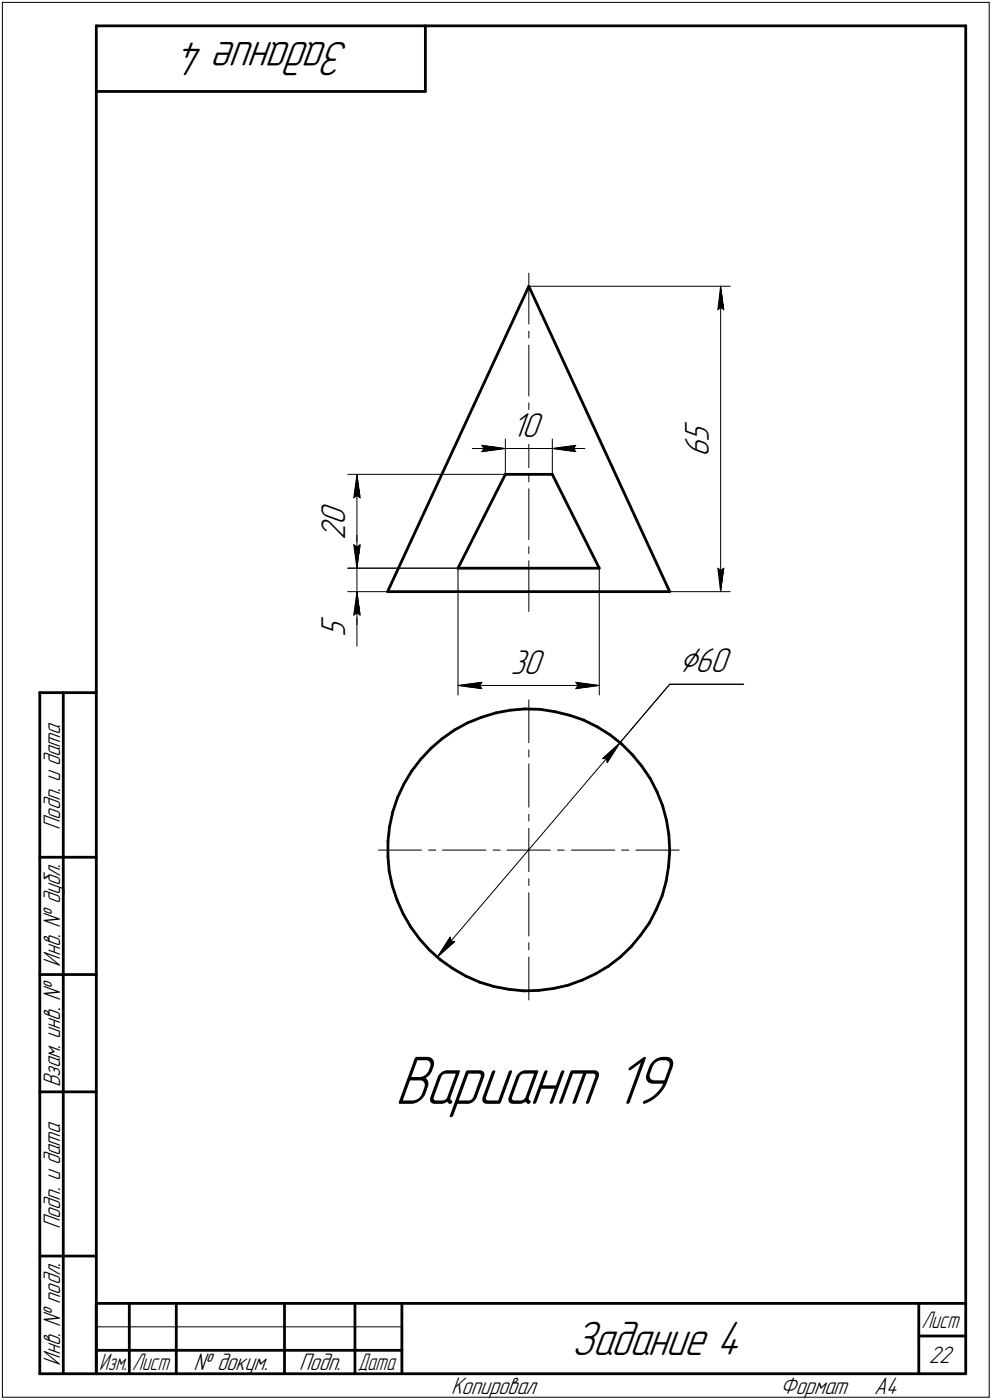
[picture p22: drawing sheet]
<svg xmlns="http://www.w3.org/2000/svg" width="211mm" height="298mm" viewBox="0 0 211 298" stroke-linecap="round" stroke-linejoin="round" font-family="sans-serif">
<defs><g id="words">
<text font-size="15.6" x="84" y="235">Вариант 19</text>
<g font-size="10.9">
<text x="74.4" y="9" transform="rotate(-180 74.4 9)">Задание 4</text>
<text x="121.6" y="288.5">Задание 4</text>
</g>
<text font-size="8.5" x="144.5" y="143.1">Ç60</text>
<g font-size="7.8">
<text x="108.9" y="93">10</text>
<text x="150.8" y="94.2" transform="rotate(-90 150.8 94.2)">5</text>
<text x="150.8" y="97.4" transform="rotate(-90 150.8 97.4)">6</text>
<text x="73.4" y="111.9" transform="rotate(-90 73.4 111.9)">0</text>
<text x="73.4" y="115.1" transform="rotate(-90 73.4 115.1)">2</text>
<text x="73.4" y="135.6" transform="rotate(-90 73.4 135.6)">5</text>
<text x="108.6" y="143.4">30</text>
</g>
<g font-size="5.4">
<text x="12.8" y="176.7" transform="rotate(-90 12.8 176.7)">Подп. и дата</text>
<text x="12.8" y="205.8" transform="rotate(-90 12.8 205.8)">Инв. № дубл.</text>
<text x="12.8" y="231.6" transform="rotate(-90 12.8 231.6)">Взам. инв. №</text>
<text x="12.8" y="261.7" transform="rotate(-90 12.8 261.7)">Подп. и дата</text>
<text x="12.8" y="290.8" transform="rotate(-90 12.8 290.8)">Инв. № подл.</text>
<text x="41.2" y="291.8">№ докум.</text>
<text x="63.6" y="291.8">Подп.</text>
<text x="197.6" y="290.3">22</text>
<text x="96" y="296.8">Копировал</text>
<text x="166" y="296.8">Формат</text>
<text x="186" y="296.8">A4</text>
</g>
<g font-size="5.3">
<text x="196.1" y="282.8">Лист</text>
<text x="21.1" y="291.8">Изм.</text>
<text x="28.1" y="291.8">Лист</text>
<text x="76.1" y="291.8">Дата</text>
</g>
</g></defs>
<g fill="none" stroke="#000" stroke-width=".59">
<path d="M20.5 5.5v287zM20.5 5.5h185zM20.5 19.5h70zM90.5 5.5v14zM205.5 5.5v287zM112.5 61l-30 65zM112.5 61l30 65zM107.5 101l-10 20zM107.5 101h10zM117.5 101l10 20zM82.5 126h60zM97.5 121h30z"/>
<path d="M8.5 147.5v145zM8.5 147.5h12zM13.5 147.5v145zM91.7 159.3l2.4-2zM91.7 159.3l-2.2 2.4zM94.1 157.3l2.6-1.9zM96.7 155.4l2.8-1.5zM99.5 153.9l2.9-1.2zM102.4 152.7l3.1-.9zM105.5 151.8l3.1-.6zM108.6 151.2l3.2-.2zM111.8 151h3.2z"/>
<path d="M115 151l3.1 .6zM118.1 151.6l3.1 .7zM121.2 152.3l3 1zM124.2 153.3l2.9 1.5zM127.1 154.8l2.7 1.7zM129.8 156.5l2.4 1.9zM132.2 158.4l2.3 2.3zM82.5 179.2v3.2zM82.9 176l-.4 3.2zM83.6 172.9l-.7 3.1zM84.6 169.8l-1 3.1zM85.9 167l-1.3 2.8z"/>
<path d="M87.5 164.3l-1.6 2.7zM89.5 161.7l-2 2.6zM134.5 160.7l2.1 2.5zM136.6 163.2l1.7 2.6zM138.3 165.8l1.5 2.8zM139.8 168.6l1.2 2.9zM141 171.5l.8 3.2zM141.8 174.7l.5 3.1zM142.3 177.8l.2 3.2zM8.5 182.5h12zM82.5 182.4l.3 3.1zM82.8 185.5l.7 3.1z"/>
<path d="M83.5 188.6l1 3.1zM84.5 191.7l1.3 2.9zM85.8 194.6l1.6 2.8zM87.4 197.4l1.8 2.5zM89.2 199.9l2.2 2.4zM136.3 199.1l-2 2.5zM138.2 196.5l-1.9 2.6zM139.6 193.7l-1.4 2.8zM140.9 190.8l-1.3 2.9zM141.7 187.7l-.8 3.1zM142.2 184.6l-.5 3.1zM142.5 181.4l-.3 3.2z"/>
<path d="M142.5 181v.4zM8.5 207.5h12zM91.4 202.3l2.3 2.1zM93.7 204.4l2.7 1.8zM96.4 206.2l2.7 1.7zM99.1 207.9l2.9 1.2zM102 209.1l3.1 1zM105.1 210.1l3.1 .6zM108.2 210.7l3.2 .3zM111.4 211l3.2-.1zM114.6 210.9l3.2-.4zM117.8 210.5l3-.7z"/>
<path d="M120.8 209.8l3.1-1.1zM123.9 208.7l2.8-1.4zM126.7 207.3l2.8-1.6zM129.5 205.7l2.5-1.9zM132 203.8l2.3-2.2zM8.5 232.5h12zM8.5 267.5h12zM20.5 277.5h185zM20.5 277.5v15zM27.5 277.5v15zM37.5 277.5v15zM60.5 277.5v15z"/>
<path d="M75.5 277.5v15zM85.5 277.5v15zM195.5 277.5v15zM8.5 292.5h12zM20.5 292.5h185zM20.5 287.5h7zM27.5 287.5h10zM37.5 287.5h23zM60.5 287.5h15zM75.5 287.5h10zM195.5 284.5h10z"/>
</g>
<g fill="none" stroke="#000" stroke-width=".21">
<path d="M.5 .5v297zM.5 .5h210zM210.5 .5v297zM112.5 58.2v10.8zM112.5 73.5v10.8zM112.5 70.5v1.5zM112.5 61h42.9zM152.7 66l.6-.6zM153.3 61l.7 5zM153.3 65.4l.7 .6zM153.3 61l-.6 5zM153.3 61v65z"/>
<path d="M100.5 95.5h7zM102.5 94.8l5 .7zM102.5 94.8l.5 .7zM102.5 96.2l5-.7zM103 95.5l-.5 .7zM107.5 93.5v7.5zM107.5 95.5h10zM112.5 88.8v10.8zM112.5 85.8v1.5zM117.5 93.5v7.5zM117.5 95.5l5 .7zM117.5 95.5l5-.7z"/>
<path d="M117.5 95.5h7zM122 95.5l.5 .7zM122.5 94.8l-.5 .7zM74 101h33.5zM75.3 116l.6 .5zM75.3 116l.6 5zM75.3 106l.6-.5zM75.9 116.5l.7-.5zM75.9 114v7zM75.9 101l.7 5zM75.9 105.5l.7 .5zM75.9 101l-.6 5z"/>
<path d="M75.9 101v20zM76.6 116l-.7 5zM112.5 119.4v10.8zM112.5 116.4v1.5zM112.5 104.1v10.8zM112.5 101.1v1.5zM74 126h8.5zM74 121h23.5zM75.3 131l.6-.5zM75.9 126v11.6zM75.9 126l-.6 5zM75.9 130.5l.7 .5z"/>
<path d="M75.9 126l.7 5zM75.9 126v7zM75.9 121v5zM97.5 121v27zM127.5 121v27zM142.5 126h12.9zM152.7 121l.6 5zM152.7 121l.6 .5zM153.3 121.5l.7-.5zM154 121l-.7 5zM97.5 146l5-.7zM97.5 146l5 .6z"/>
<path d="M97.5 146h30zM102 146l.5 .6zM102.5 145.3l-.5 .7zM112.5 149v9.2zM112.5 159.7v1.5zM122.5 146.6l5-.6zM122.5 145.3l.5 .7zM122.5 145.3l5 .7zM123 146l-.5 .6zM131.9 158.2l-2.7 4.2zM131.9 158.2l-38.9 45.6zM142.5 145.7l-10.6 12.5z"/>
<path d="M142.5 145.7h15.7zM112.5 162.6v9.3zM112.5 173.4v1.4zM112.5 176.4v4.6zM128.2 161.5h.8zM128.2 161.5l3.7-3.3zM129 161.5l.2 .9zM80.5 181h9.2zM91.2 181h1.5zM94.1 181h9.3zM95.8 199.6l-2.8 4.2zM95.8 199.6l.2 .8z"/>
<path d="M104.9 181h1.5zM107.9 181h4.6zM112.5 181h4.6zM112.5 190.1v9.2zM112.5 187.1v1.5zM112.5 181v4.6zM118.6 181h1.5zM121.6 181h9.2zM132.2 181h1.6zM135.3 181h9.2zM93 203.8l3.8-3.3zM96 200.4l.8 .1z"/>
<path d="M112.5 203.8v9.1zM112.5 200.7v1.6zM.5 297.5h210zM20.5 282.5h65z"/>
</g>
<g fill="#fff" stroke="#fff" stroke-width=".21">
<path d="M84 223.9h60.5zM84 223.9h60.5zM84 224h60.5zM84 224.1h60.5zM84 224.2h60.5zM84 224.3h60.5zM84 224.4h60.5zM84 224.5h60.5zM84 224.5h60.5zM84 224.6h60.5zM84 224.7h60.5zM84 224.8h60.5zM84 224.9h60.5zM84 225h60.5zM84 225h60.5zM84 225.1h60.5zM84 225.2h60.5zM84 225.3h60.5zM84 225.4h60.5zM84 225.5h60.5zM84 225.6h60.5zM84 225.6h60.5zM84 225.7h60.5zM84 225.8h60.5zM84 225.9h60.5zM84 226h60.5zM84 226.1h60.5zM84 226.1h60.5zM84 226.2h60.5zM84 226.3h60.5zM84 226.4h60.5zM84 226.5h60.5zM84 226.6h60.5zM84 226.7h60.5zM84 226.7h60.5zM84 226.8h60.5zM84 226.9h60.5zM84 227h60.5zM84 227.1h60.5zM84 227.2h60.5zM84 227.2h60.5zM84 227.3h60.5zM84 227.4h60.5zM84 227.5h60.5zM84 227.6h60.5zM84 227.7h60.5zM84 227.8h60.5zM84 227.8h60.5zM84 227.9h60.5zM84 228h60.5zM84 228.1h60.5zM84 228.2h60.5zM84 228.3h60.5zM84 228.3h60.5zM84 228.4h60.5zM84 228.5h60.5zM84 228.6h60.5zM84 228.7h60.5zM84 228.8h60.5zM84 228.9h60.5zM84 228.9h60.5zM84 229h60.5zM84 229.1h60.5zM84 229.2h60.5zM84 229.3h60.5zM84 229.4h60.5zM84 229.4h60.5zM84 229.5h60.5zM84 229.6h60.5zM84 229.7h60.5zM84 229.8h60.5zM84 229.9h60.5zM84 230h60.5zM84 230h60.5zM84 230.1h60.5zM84 230.2h60.5zM84 230.3h60.5zM84 230.4h60.5zM84 230.5h60.5zM84 230.5h60.5zM84 230.6h60.5zM84 230.7h60.5zM84 230.8h60.5zM84 230.9h60.5zM84 231h60.5zM84 231.1h60.5zM84 231.1h60.5zM84 231.2h60.5zM84 231.3h60.5zM84 231.4h60.5zM84 231.5h60.5zM84 231.6h60.5zM84 231.6h60.5zM84 231.7h60.5zM84 231.8h60.5zM84 231.9h60.5zM84 232h60.5zM84 232.1h60.5zM84 232.2h60.5zM84 232.2h60.5zM84 232.3h60.5zM84 232.4h60.5zM84 232.5h60.5zM84 232.6h60.5zM84 232.7h60.5zM84 232.7h60.5zM84 232.8h60.5zM84 232.9h60.5zM84 233h60.5zM84 233.1h60.5zM84 233.2h60.5zM84 233.3h60.5zM84 233.3h60.5zM84 233.4h60.5zM84 233.5h60.5zM84 233.6h60.5zM84 233.7h60.5zM84 233.8h60.5zM84 233.8h60.5zM84 233.9h60.5zM84 234h60.5zM84 234.1h60.5zM84 234.2h60.5zM84 234.3h60.5zM84 234.4h60.5zM84 234.4h60.5zM84 234.5h60.5zM84 234.6h60.5zM84 234.7h60.5zM84 234.8h60.5zM84 234.9h60.5zM84 234.9h60.5zM84 235h60.5zM84 235.1h60.5zM84 235.2h60.5zM84 235.3h60.5zM84 235.4h60.5zM84 235.5h60.5zM84 235.5h60.5zM84 235.6h60.5zM84 235.7h60.5zM84 235.8h60.5zM84 235.9h60.5zM84 236h60.5zM84 236.1h60.5zM84 236.1h60.5zM84 236.2h60.5zM84 236.3h60.5zM84 236.4h60.5zM84 236.5h60.5zM84 236.6h60.5zM84 236.6h60.5zM84 236.7h60.5zM84 236.8h60.5zM84 236.9h60.5zM84 237h60.5zM84 237.1h60.5zM84 237.2h60.5zM84 237.2h60.5zM84 237.3h60.5zM84 237.4h60.5zM84 237.5h60.5zM84 237.6h60.5zM84 237.7h60.5zM84 237.7h60.5zM84 237.8h60.5zM84 237.9h60.5zM84 238h60.5z"/>
<path d="M95.7 199h.1zM95.6 199.1h.3zM95.6 199.1h.4zM95.5 199.2h.6zM95.4 199.3h.9zM95.4 199.4h1zM95.3 199.5h1.1zM95.2 199.6h1.3zM95.2 199.6h1.4zM95.2 199.7h1.6zM95.1 199.8h1.8zM95.1 199.9h1.8zM95 200h2zM94.9 200.1h2.3zM94.9 200.2h2.4zM94.8 200.2h2.6zM94.7 200.3h2.8zM94.7 200.4h2.8zM94.7 200.5h2.8zM94.7 200.6h2.7zM94.6 200.7h2.7zM94.5 200.7h2.7zM94.5 200.8h2.6zM94.4 200.9h2.6zM94.3 201h2.6zM94.3 201.1h2.6zM94.2 201.2h2.6zM94.1 201.3h2.5zM94.1 201.3h2.4zM94.1 201.4h2.3zM94 201.5h2.4zM94 201.6h2.3zM93.9 201.7h2.3zM93.8 201.8h2.3zM93.8 201.8h2.2zM93.7 201.9h2.2zM93.6 202h2.2zM93.6 202.1h2.1zM93.6 202.2h2zM93.6 202.3h1.9zM93.6 202.4h1.8zM93.6 202.4h1.7zM93.5 202.5h1.7zM93.5 202.6h1.7zM93.5 202.7h1.6zM93.4 202.8h1.6zM93.4 202.9h1.5zM93.4 202.9h1.3zM93.3 203h1.3zM93.3 203.1h1.1zM93.3 203.2h.9zM93.2 203.3h.9zM93.2 203.4h.7zM93.2 203.5h.5zM93.1 203.5h.5zM93.1 203.6h.3z"/>
<path d="M131.7 158.2h.2zM131.6 158.3h.3zM131.4 158.4h.4zM131.2 158.5h.6zM131.1 158.6h.7zM130.9 158.7h.8zM130.7 158.7h1zM130.6 158.8h1.1zM130.4 158.9h1.3zM130.2 159h1.5zM130.1 159.1h1.6zM130 159.2h1.6zM130 159.3h1.6zM129.9 159.3h1.7zM129.8 159.4h1.7zM129.7 159.5h1.8zM129.6 159.6h1.9zM129.5 159.7h1.9zM129.5 159.8h1.9zM129.3 159.9h2.1zM129.2 159.9h2.1zM129.1 160h2.2zM129 160.1h2.2zM128.9 160.2h2.3zM128.9 160.3h2.2zM128.8 160.4h2.3zM128.7 160.4h2.4zM128.6 160.5h2.4zM128.5 160.6h2.4zM128.4 160.7h2.5zM128.3 160.8h2.5zM128.2 160.9h2.5zM128.1 161h2.6zM128 161h2.6zM127.9 161.1h2.7zM127.8 161.2h2.8zM127.8 161.3h2.7zM127.7 161.4h2.7zM127.6 161.5h2.8zM127.4 161.5h2.9zM127.6 161.6h2.7zM127.7 161.7h2.5zM127.8 161.8h2.3zM127.8 161.9h2.3zM128 162h2zM128.1 162.1h1.9zM128.2 162.1h1.8zM128.3 162.2h1.6zM128.4 162.3h1.4zM128.5 162.4h1.3zM128.6 162.5h1.1zM128.7 162.6h.9zM128.8 162.6h.8zM128.9 162.7h.6zM129 162.8h.5zM129.1 162.9h.4zM129.2 163h.2z"/>
<path d="M144.5 137.3h11.7zM144.5 137.4h11.7zM144.5 137.5h11.7zM144.5 137.6h11.7zM144.5 137.7h11.7zM144.5 137.8h11.7zM144.5 137.8h11.7zM144.5 137.9h11.7zM144.5 138h11.7zM144.5 138.1h11.7zM144.5 138.2h11.7zM144.5 138.3h11.7zM144.5 138.3h11.7zM144.5 138.4h11.7zM144.5 138.5h11.7zM144.5 138.6h11.7zM144.5 138.7h11.7zM144.5 138.8h11.7zM144.5 138.9h11.7zM144.5 138.9h11.7zM144.5 139h11.7zM144.5 139.1h11.7zM144.5 139.2h11.7zM144.5 139.3h11.7zM144.5 139.4h11.7zM144.5 139.4h11.7zM144.5 139.5h11.7zM144.5 139.6h11.7zM144.5 139.7h11.7zM144.5 139.8h11.7zM144.5 139.9h11.7zM144.5 140h11.7zM144.5 140h11.7zM144.5 140.1h11.7zM144.5 140.2h11.7zM144.5 140.3h11.7zM144.5 140.4h11.7zM144.5 140.5h11.7zM144.5 140.5h11.7zM144.5 140.6h11.7zM144.5 140.7h11.7zM144.5 140.8h11.7zM144.5 140.9h11.7zM144.5 141h11.7zM144.5 141.1h11.7zM144.5 141.1h11.7zM144.5 141.2h11.7zM144.5 141.3h11.7zM144.5 141.4h11.7zM144.5 141.5h11.7zM144.5 141.6h11.7zM144.5 141.6h11.7zM144.5 141.7h11.7zM144.5 141.8h11.7zM144.5 141.9h11.7zM144.5 142h11.7zM144.5 142.1h11.7zM144.5 142.2h11.7zM144.5 142.2h11.7zM144.5 142.3h11.7zM144.5 142.4h11.7zM144.5 142.5h11.7zM144.5 142.6h11.7zM144.5 142.7h11.7zM144.5 142.7h11.7zM144.5 142.8h11.7zM144.5 142.9h11.7zM144.5 143h11.7zM144.5 143.1h11.7zM144.5 143.2h11.7zM144.5 143.3h11.7zM144.5 143.3h11.7zM144.5 143.4h11.7zM144.5 143.5h11.7zM144.5 143.6h11.7zM144.5 143.7h11.7zM144.5 143.8h11.7zM144.5 143.8h11.7zM144.5 143.9h11.7zM144.5 144h11.7zM144.5 144.1h11.7zM144.5 144.2h11.7zM144.5 144.3h11.7zM144.5 144.4h11.7zM144.5 144.4h11.7zM144.5 144.5h11.7zM144.5 144.6h11.7z"/>
<path d="M145.2 89.6h7.1zM145.2 89.7h7.1zM145.2 89.7h7.1zM145.2 89.8h7.1zM145.2 89.9h7.1zM145.2 90h7.1zM145.2 90.1h7.1zM145.2 90.2h7.1zM145.2 90.3h7.1zM145.2 90.3h7.1zM145.2 90.4h7.1zM145.2 90.5h7.1zM145.2 90.6h7.1zM145.2 90.7h7.1zM145.2 90.8h7.1zM145.2 90.8h7.1zM145.2 90.9h7.1zM145.2 91h7.1zM145.2 91.1h7.1zM145.2 91.2h7.1zM145.2 91.3h7.1zM145.2 91.4h7.1zM145.2 91.4h7.1zM145.2 91.5h7.1zM145.2 91.6h7.1zM145.2 91.7h7.1zM145.2 91.8h7.1zM145.2 91.9h7.1zM145.2 91.9h7.1zM145.2 92h7.1zM145.2 92.1h7.1zM145.2 92.2h7.1zM145.2 92.3h7.1zM145.2 92.4h7.1zM145.2 92.5h7.1zM145.2 92.5h7.1zM145.2 92.6h7.1zM145.2 92.7h7.1zM145.2 92.8h7.1zM145.2 92.9h7.1zM145.2 93h7.1zM145.2 93h7.1zM145.2 93.1h7.1zM145.2 93.2h7.1zM145.2 93.3h7.1zM145.2 93.4h7.1zM145.2 93.5h7.1zM145.2 93.6h7.1zM145.2 93.6h7.1zM145.2 93.7h7.1zM145.2 93.8h7.1zM145.2 93.9h7.1zM145.2 94h7.1zM145.2 94.1h7.1zM145.2 94.1h7.1zM145.2 94.2h7.1zM145.2 94.3h7.1zM145.2 94.4h7.1zM145.2 94.5h7.1zM145.2 94.6h7.1zM145.2 94.7h7.1zM145.2 94.7h7.1zM145.2 94.8h7.1zM145.2 94.9h7.1zM145.2 95h7.1zM145.2 95.1h7.1zM145.2 95.2h7.1zM145.2 95.2h7.1zM145.2 95.3h7.1zM145.2 95.4h7.1zM145.2 95.5h7.1zM145.2 95.6h7.1zM145.2 95.7h7.1zM145.2 95.8h7.1zM145.2 95.8h7.1zM145.2 95.9h7.1zM145.2 96h7.1zM145.2 96.1h7.1zM145.2 96.2h7.1zM145.2 96.3h7.1zM145.2 96.4h7.1zM145.2 96.4h7.1zM145.2 96.5h7.1zM145.2 96.6h7.1zM145.2 96.7h7.1zM145.2 96.8h7.1zM145.2 96.9h7.1zM145.2 96.9h7.1zM145.2 97h7.1zM145.2 97.1h7.1zM145.2 97.2h7.1zM145.2 97.3h7.1z"/>
<path d="M152.1 120.5h2.5zM152.2 120.6h2.4zM152.2 120.6h2.4zM152.2 120.7h2.4zM152.2 120.8h2.4zM152.2 120.9h2.4zM152.2 121h2.4zM152.2 121.1h2.4zM152.3 121.2h2.2zM152.3 121.2h2.2zM152.3 121.3h2.2zM152.3 121.4h2.2zM152.3 121.5h2.2zM152.3 121.6h2.2zM152.3 121.7h2.2zM152.4 121.8h2zM152.4 121.8h2zM152.4 121.9h2zM152.4 122h2zM152.4 122.1h2zM152.4 122.2h2zM152.4 122.3h2zM152.4 122.3h1.9zM152.5 122.4h1.8zM152.5 122.5h1.8zM152.5 122.6h1.8zM152.5 122.7h1.8zM152.5 122.8h1.8zM152.5 122.9h1.8zM152.5 122.9h1.8zM152.6 123h1.7zM152.6 123.1h1.7zM152.6 123.2h1.7zM152.6 123.3h1.7zM152.6 123.4h1.7zM152.6 123.4h1.7zM152.6 123.5h1.7zM152.7 123.6h1.5zM152.7 123.7h1.5zM152.7 123.8h1.5zM152.7 123.9h1.5zM152.7 124h1.5zM152.7 124h1.5zM152.7 124.1h1.5zM152.7 124.2h1.4zM152.7 124.3h1.4zM152.7 124.4h1.4zM152.8 124.5h1.2zM152.8 124.5h1.2zM152.8 124.6h1.1zM152.9 124.7h1zM152.9 124.8h.9zM153 124.9h.8zM153 125h.8zM153 125.1h.8zM153.1 125.1h.7zM153.1 125.2h.6zM153.1 125.3h.6zM153.2 125.4h.4zM153.2 125.5h.4zM153.2 125.6h.4zM153.2 125.6h.3zM153.2 125.7h.3z"/>
<path d="M153.2 61.2h.3zM153.2 61.3h.3zM153.2 61.4h.4zM153.2 61.5h.4zM153.2 61.6h.4zM153.1 61.6h.6zM153.1 61.7h.6zM153.1 61.8h.7zM153 61.9h.8zM153 62h.8zM153 62.1h.8zM152.9 62.1h.9zM152.9 62.2h1zM152.8 62.3h1.1zM152.8 62.4h1.2zM152.8 62.5h1.2zM152.7 62.6h1.4zM152.7 62.7h1.4zM152.7 62.7h1.4zM152.7 62.8h1.5zM152.7 62.9h1.5zM152.7 63h1.5zM152.7 63.1h1.5zM152.7 63.2h1.5zM152.7 63.2h1.5zM152.7 63.3h1.5zM152.6 63.4h1.7zM152.6 63.5h1.7zM152.6 63.6h1.7zM152.6 63.7h1.7zM152.6 63.8h1.7zM152.6 63.8h1.7zM152.6 63.9h1.7zM152.5 64h1.8zM152.5 64.1h1.8zM152.5 64.2h1.8zM152.5 64.3h1.8zM152.5 64.3h1.8zM152.5 64.4h1.8zM152.5 64.5h1.8zM152.4 64.6h1.9zM152.4 64.7h2zM152.4 64.8h2zM152.4 64.9h2zM152.4 64.9h2zM152.4 65h2zM152.4 65.1h2zM152.4 65.2h2zM152.3 65.3h2.2zM152.3 65.4h2.2zM152.3 65.4h2.2zM152.3 65.5h2.2zM152.3 65.6h2.2zM152.3 65.7h2.2zM152.3 65.8h2.2zM152.2 65.9h2.4zM152.2 66h2.4zM152.2 66h2.4zM152.2 66.1h2.4zM152.2 66.2h2.4zM152.2 66.3h2.4zM152.2 66.4h2.4z"/>
<path d="M67.8 131h7.1zM67.8 131.1h7.1zM67.8 131.1h7.1zM67.8 131.2h7.1zM67.8 131.3h7.1zM67.8 131.4h7.1zM67.8 131.5h7.1zM67.8 131.6h7.1zM67.8 131.7h7.1zM67.8 131.7h7.1zM67.8 131.8h7.1zM67.8 131.9h7.1zM67.8 132h7.1zM67.8 132.1h7.1zM67.8 132.2h7.1zM67.8 132.2h7.1zM67.8 132.3h7.1zM67.8 132.4h7.1zM67.8 132.5h7.1zM67.8 132.6h7.1zM67.8 132.7h7.1zM67.8 132.8h7.1zM67.8 132.8h7.1zM67.8 132.9h7.1zM67.8 133h7.1zM67.8 133.1h7.1zM67.8 133.2h7.1zM67.8 133.3h7.1zM67.8 133.3h7.1zM67.8 133.4h7.1zM67.8 133.5h7.1zM67.8 133.6h7.1zM67.8 133.7h7.1zM67.8 133.8h7.1zM67.8 133.9h7.1zM67.8 133.9h7.1zM67.8 134h7.1zM67.8 134.1h7.1zM67.8 134.2h7.1zM67.8 134.3h7.1zM67.8 134.4h7.1zM67.8 134.5h7.1zM67.8 134.5h7.1zM67.8 134.6h7.1zM67.8 134.7h7.1zM67.8 134.8h7.1zM67.8 134.9h7.1zM67.8 135h7.1zM67.8 135h7.1zM67.8 135.1h7.1zM67.8 135.2h7.1zM67.8 135.3h7.1zM67.8 135.4h7.1zM67.8 135.5h7.1z"/>
<path d="M75.9 126.2h.2zM75.9 126.3h.2zM75.8 126.4h.4zM75.8 126.5h.4zM75.7 126.6h.5zM75.7 126.7h.6zM75.7 126.7h.6zM75.6 126.8h.8zM75.6 126.9h.8zM75.5 127h1zM75.5 127.1h1zM75.4 127.2h1.1zM75.4 127.3h1.1zM75.4 127.3h1.1zM75.4 127.4h1.2zM75.4 127.5h1.2zM75.3 127.6h1.4zM75.3 127.7h1.4zM75.2 127.8h1.5zM75.2 127.8h1.6zM75.2 127.9h1.6zM75.2 128h1.6zM75.2 128.1h1.6zM75.2 128.2h1.6zM75.2 128.3h1.6zM75.2 128.4h1.6zM75.2 128.4h1.7zM75.1 128.5h1.8zM75.1 128.6h1.8zM75.1 128.7h1.8zM75.1 128.8h1.8zM75.1 128.9h1.8zM75.1 128.9h1.8zM75.1 129h1.9zM75.1 129.1h1.9zM75.1 129.2h1.9zM75 129.3h2zM75 129.4h2zM75 129.5h2zM75 129.5h2zM75 129.6h2zM75 129.7h2zM75 129.8h2zM75 129.9h2zM75 130h2zM74.9 130h2.1zM74.9 130.1h2.1zM74.9 130.2h2.1zM74.9 130.3h2.2zM74.9 130.4h2.2zM74.9 130.5h2.2zM74.9 130.6h2.2zM74.9 130.6h2.2zM74.9 130.7h2.2zM74.8 130.8h2.3zM74.8 130.9h2.4zM74.8 131h2.4zM74.8 131.1h2.4zM74.8 131.1h2.4zM74.8 131.2h2.4zM74.8 131.3h2.4zM74.8 131.4h2.4z"/>
<path d="M74.8 115.5h2.4zM74.8 115.6h2.4zM74.8 115.7h2.4zM74.8 115.7h2.4zM74.8 115.8h2.4zM74.8 115.9h2.4zM74.8 116h2.4zM74.8 116.1h2.4zM74.8 116.2h2.3zM74.9 116.2h2.2zM74.9 116.3h2.2zM74.9 116.4h2.2zM74.9 116.5h2.2zM74.9 116.6h2.2zM74.9 116.7h2.2zM74.9 116.8h2.1zM74.9 116.8h2.1zM74.9 116.9h2.1zM75 117h2zM75 117.1h2zM75 117.2h2zM75 117.3h2zM75 117.3h2zM75 117.4h2zM75 117.5h2zM75 117.6h2zM75 117.7h2zM75.1 117.8h1.9zM75.1 117.9h1.9zM75.1 117.9h1.9zM75.1 118h1.8zM75.1 118.1h1.8zM75.1 118.2h1.8zM75.1 118.3h1.8zM75.1 118.4h1.8zM75.1 118.4h1.8zM75.2 118.5h1.7zM75.2 118.6h1.6zM75.2 118.7h1.6zM75.2 118.8h1.6zM75.2 118.9h1.6zM75.2 119h1.6zM75.2 119h1.6zM75.2 119.1h1.6zM75.2 119.2h1.5zM75.3 119.3h1.4zM75.3 119.4h1.4zM75.4 119.5h1.2zM75.4 119.5h1.2zM75.4 119.6h1.1zM75.4 119.7h1.1zM75.4 119.8h1.1zM75.5 119.9h1zM75.5 120h1zM75.6 120.1h.8zM75.6 120.1h.8zM75.7 120.2h.6zM75.7 120.3h.6zM75.7 120.4h.5zM75.8 120.5h.4zM75.8 120.6h.4zM75.9 120.6h.2zM75.9 120.7h.2z"/>
<path d="M67.8 106.9h7.1zM67.8 107h7.1zM67.8 107.1h7.1zM67.8 107.2h7.1zM67.8 107.3h7.1zM67.8 107.4h7.1zM67.8 107.4h7.1zM67.8 107.5h7.1zM67.8 107.6h7.1zM67.8 107.7h7.1zM67.8 107.8h7.1zM67.8 107.9h7.1zM67.8 107.9h7.1zM67.8 108h7.1zM67.8 108.1h7.1zM67.8 108.2h7.1zM67.8 108.3h7.1zM67.8 108.4h7.1zM67.8 108.5h7.1zM67.8 108.5h7.1zM67.8 108.6h7.1zM67.8 108.7h7.1zM67.8 108.8h7.1zM67.8 108.9h7.1zM67.8 109h7.1zM67.8 109.1h7.1zM67.8 109.1h7.1zM67.8 109.2h7.1zM67.8 109.3h7.1zM67.8 109.4h7.1zM67.8 109.5h7.1zM67.8 109.6h7.1zM67.8 109.6h7.1zM67.8 109.7h7.1zM67.8 109.8h7.1zM67.8 109.9h7.1zM67.8 110h7.1zM67.8 110.1h7.1zM67.8 110.2h7.1zM67.8 110.2h7.1zM67.8 110.3h7.1zM67.8 110.4h7.1zM67.8 110.5h7.1zM67.8 110.6h7.1zM67.8 110.7h7.1zM67.8 110.7h7.1zM67.8 110.8h7.1zM67.8 110.9h7.1zM67.8 111h7.1zM67.8 111.1h7.1zM67.8 111.2h7.1zM67.8 111.3h7.1zM67.8 111.3h7.1zM67.8 111.4h7.1zM67.8 111.5h7.1zM67.8 111.6h7.1zM67.8 111.7h7.1zM67.8 111.8h7.1zM67.8 111.8h7.1zM67.8 111.9h7.1zM67.8 112h7.1zM67.8 112.1h7.1zM67.8 112.2h7.1zM67.8 112.3h7.1zM67.8 112.4h7.1zM67.8 112.4h7.1zM67.8 112.5h7.1zM67.8 112.6h7.1zM67.8 112.7h7.1zM67.8 112.8h7.1zM67.8 112.9h7.1zM67.8 112.9h7.1zM67.8 113h7.1zM67.8 113.1h7.1zM67.8 113.2h7.1zM67.8 113.3h7.1zM67.8 113.4h7.1zM67.8 113.5h7.1zM67.8 113.5h7.1zM67.8 113.6h7.1zM67.8 113.7h7.1zM67.8 113.8h7.1zM67.8 113.9h7.1zM67.8 114h7.1zM67.8 114h7.1zM67.8 114.1h7.1zM67.8 114.2h7.1zM67.8 114.3h7.1zM67.8 114.4h7.1zM67.8 114.5h7.1zM67.8 114.6h7.1zM67.8 114.6h7.1zM67.8 114.7h7.1zM67.8 114.8h7.1zM67.8 114.9h7.1zM67.8 115h7.1z"/>
<path d="M74.8 115.5h2.4zM74.8 115.6h2.4zM74.8 115.7h2.4zM74.8 115.7h2.4zM74.8 115.8h2.4zM74.8 115.9h2.4zM74.8 116h2.4zM74.8 116.1h2.4zM74.8 116.2h2.3zM74.9 116.2h2.2zM74.9 116.3h2.2zM74.9 116.4h2.2zM74.9 116.5h2.2zM74.9 116.6h2.2zM74.9 116.7h2.2zM74.9 116.8h2.1zM74.9 116.8h2.1zM74.9 116.9h2.1zM75 117h2zM75 117.1h2zM75 117.2h2zM75 117.3h2zM75 117.3h2zM75 117.4h2zM75 117.5h2zM75 117.6h2zM75 117.7h2zM75.1 117.8h1.9zM75.1 117.9h1.9zM75.1 117.9h1.9zM75.1 118h1.8zM75.1 118.1h1.8zM75.1 118.2h1.8zM75.1 118.3h1.8zM75.1 118.4h1.8zM75.1 118.4h1.8zM75.2 118.5h1.7zM75.2 118.6h1.6zM75.2 118.7h1.6zM75.2 118.8h1.6zM75.2 118.9h1.6zM75.2 119h1.6zM75.2 119h1.6zM75.2 119.1h1.6zM75.2 119.2h1.5zM75.3 119.3h1.4zM75.3 119.4h1.4zM75.4 119.5h1.2zM75.4 119.5h1.2zM75.4 119.6h1.1zM75.4 119.7h1.1zM75.4 119.8h1.1zM75.5 119.9h1zM75.5 120h1zM75.6 120.1h.8zM75.6 120.1h.8zM75.7 120.2h.6zM75.7 120.3h.6zM75.7 120.4h.5zM75.8 120.5h.4zM75.8 120.6h.4zM75.9 120.6h.2zM75.9 120.7h.2z"/>
<path d="M75.9 101.3h.2zM75.9 101.3h.2zM75.8 101.4h.4zM75.8 101.5h.4zM75.7 101.6h.5zM75.7 101.7h.6zM75.7 101.8h.6zM75.6 101.9h.8zM75.6 101.9h.8zM75.5 102h1zM75.5 102.1h1zM75.4 102.2h1.1zM75.4 102.3h1.1zM75.4 102.4h1.1zM75.4 102.4h1.2zM75.4 102.5h1.2zM75.3 102.6h1.4zM75.3 102.7h1.4zM75.2 102.8h1.5zM75.2 102.9h1.6zM75.2 103h1.6zM75.2 103h1.6zM75.2 103.1h1.6zM75.2 103.2h1.6zM75.2 103.3h1.6zM75.2 103.4h1.6zM75.2 103.5h1.7zM75.1 103.5h1.8zM75.1 103.6h1.8zM75.1 103.7h1.8zM75.1 103.8h1.8zM75.1 103.9h1.8zM75.1 104h1.8zM75.1 104.1h1.9zM75.1 104.1h1.9zM75.1 104.2h1.9zM75 104.3h2zM75 104.4h2zM75 104.5h2zM75 104.6h2zM75 104.6h2zM75 104.7h2zM75 104.8h2zM75 104.9h2zM75 105h2zM74.9 105.1h2.1zM74.9 105.2h2.1zM74.9 105.2h2.1zM74.9 105.3h2.2zM74.9 105.4h2.2zM74.9 105.5h2.2zM74.9 105.6h2.2zM74.9 105.7h2.2zM74.9 105.7h2.2zM74.8 105.8h2.3zM74.8 105.9h2.4zM74.8 106h2.4zM74.8 106.1h2.4zM74.8 106.2h2.4zM74.8 106.3h2.4zM74.8 106.3h2.4zM74.8 106.4h2.4z"/>
<path d="M109 87.4h7.1zM109 87.5h7.1zM109 87.5h7.1zM109 87.6h7.1zM109 87.7h7.1zM109 87.8h7.1zM109 87.9h7.1zM109 88h7.1zM109 88.1h7.1zM109 88.1h7.1zM109 88.2h7.1zM109 88.3h7.1zM109 88.4h7.1zM109 88.5h7.1zM109 88.6h7.1zM109 88.6h7.1zM109 88.7h7.1zM109 88.8h7.1zM109 88.9h7.1zM109 89h7.1zM109 89.1h7.1zM109 89.2h7.1zM109 89.2h7.1zM109 89.3h7.1zM109 89.4h7.1zM109 89.5h7.1zM109 89.6h7.1zM109 89.7h7.1zM109 89.7h7.1zM109 89.8h7.1zM109 89.9h7.1zM109 90h7.1zM109 90.1h7.1zM109 90.2h7.1zM109 90.3h7.1zM109 90.3h7.1zM109 90.4h7.1zM109 90.5h7.1zM109 90.6h7.1zM109 90.7h7.1zM109 90.8h7.1zM109 90.8h7.1zM109 90.9h7.1zM109 91h7.1zM109 91.1h7.1zM109 91.2h7.1zM109 91.3h7.1zM109 91.4h7.1zM109 91.4h7.1zM109 91.5h7.1zM109 91.6h7.1zM109 91.7h7.1zM109 91.8h7.1zM109 91.9h7.1zM109 91.9h7.1zM109 92h7.1zM109 92.1h7.1zM109 92.2h7.1zM109 92.3h7.1zM109 92.4h7.1zM109 92.5h7.1zM109 92.5h7.1zM109 92.6h7.1zM109 92.7h7.1zM109 92.8h7.1zM109 92.9h7.1zM109 93h7.1zM109 93h7.1zM109 93.1h7.1zM109 93.2h7.1zM109 93.3h7.1zM109 93.4h7.1zM109 93.5h7.1zM109 93.6h7.1zM109 93.6h7.1zM109 93.7h7.1zM109 93.8h7.1zM109 93.9h7.1zM109 94h7.1zM109 94.1h7.1zM109 94.1h7.1zM109 94.2h7.1zM109 94.3h7.1zM109 94.4h7.1z"/>
<path d="M102 94.3h.7zM102 94.4h1.3zM102 94.5h1.9zM102 94.6h2.5zM102 94.7h3.1zM102 94.7h3.7zM102 94.8h3.9zM102 94.9h4.1zM102 95h4.3zM102 95.1h4.5zM102 95.2h4.8zM102 95.2h4.9zM102 95.3h5.2zM102 95.4h5.4zM102 95.5h5.5zM102 95.6h5.4zM102 95.7h5.2zM102 95.8h4.9zM102 95.8h4.8zM102 95.9h4.5zM102 96h4.3zM102 96.1h4.1zM102 96.2h3.9zM102 96.3h3.7zM102 96.4h3zM102 96.4h2.2zM102 96.5h1.5zM102 96.6h.8z"/>
<path d="M122.4 94.3h.6zM121.8 94.4h1.2zM121.2 94.5h1.8zM120.6 94.6h2.4zM120 94.7h3zM119.3 94.7h3.7zM119.1 94.8h3.9zM119 94.9h4zM118.7 95h4.3zM118.5 95.1h4.5zM118.4 95.2h4.6zM118.1 95.2h4.9zM117.9 95.3h5.1zM117.8 95.4h5.2zM117.5 95.5h5.5zM117.8 95.6h5.2zM117.9 95.7h5.1zM118.1 95.8h4.9zM118.4 95.8h4.6zM118.5 95.9h4.5zM118.7 96h4.3zM119 96.1h4zM119.1 96.2h3.9zM119.3 96.3h3.7zM120.1 96.4h2.9zM120.8 96.4h2.2zM121.6 96.5h1.4zM122.3 96.6h.7z"/>
<path d="M108.6 137.8h7.8zM108.6 137.9h7.8zM108.6 138h7.8zM108.6 138.1h7.8zM108.6 138.2h7.8zM108.6 138.3h7.8zM108.6 138.3h7.8zM108.6 138.4h7.8zM108.6 138.5h7.8zM108.6 138.6h7.8zM108.6 138.7h7.8zM108.6 138.8h7.8zM108.6 138.9h7.8zM108.6 138.9h7.8zM108.6 139h7.8zM108.6 139.1h7.8zM108.6 139.2h7.8zM108.6 139.3h7.8zM108.6 139.4h7.8zM108.6 139.4h7.8zM108.6 139.5h7.8zM108.6 139.6h7.8zM108.6 139.7h7.8zM108.6 139.8h7.8zM108.6 139.9h7.8zM108.6 140h7.8zM108.6 140h7.8zM108.6 140.1h7.8zM108.6 140.2h7.8zM108.6 140.3h7.8zM108.6 140.4h7.8zM108.6 140.5h7.8zM108.6 140.5h7.8zM108.6 140.6h7.8zM108.6 140.7h7.8zM108.6 140.8h7.8zM108.6 140.9h7.8zM108.6 141h7.8zM108.6 141.1h7.8zM108.6 141.1h7.8zM108.6 141.2h7.8zM108.6 141.3h7.8zM108.6 141.4h7.8zM108.6 141.5h7.8zM108.6 141.6h7.8zM108.6 141.6h7.8zM108.6 141.7h7.8zM108.6 141.8h7.8zM108.6 141.9h7.8zM108.6 142h7.8zM108.6 142.1h7.8zM108.6 142.2h7.8zM108.6 142.2h7.8zM108.6 142.3h7.8zM108.6 142.4h7.8zM108.6 142.5h7.8zM108.6 142.6h7.8zM108.6 142.7h7.8zM108.6 142.7h7.8zM108.6 142.8h7.8zM108.6 142.9h7.8zM108.6 143h7.8zM108.6 143.1h7.8zM108.6 143.2h7.8zM108.6 143.3h7.8zM108.6 143.3h7.8zM108.6 143.4h7.8zM108.6 143.5h7.8zM108.6 143.6h7.8zM108.6 143.7h7.8zM108.6 143.8h7.8zM108.6 143.8h7.8zM108.6 143.9h7.8zM108.6 144h7.8zM108.6 144.1h7.8zM108.6 144.2h7.8zM108.6 144.3h7.8zM108.6 144.4h7.8zM108.6 144.4h7.8zM108.6 144.5h7.8zM108.6 144.6h7.8zM108.6 144.7h7.8zM108.6 144.8h7.8zM108.6 144.9h7.8z"/>
<path d="M102.3 144.9h.7zM101.5 144.9h1.5zM100.8 145h2.2zM100.1 145.1h2.9zM99.3 145.2h3.7zM99.1 145.3h3.9zM99 145.4h4zM98.7 145.5h4.3zM98.6 145.5h4.4zM98.3 145.6h4.7zM98.1 145.7h4.9zM97.9 145.8h5.1zM97.7 145.9h5.3zM97.5 146h5.5zM97.7 146h5.3zM97.9 146.1h5.1zM98.1 146.2h4.9zM98.3 146.3h4.7zM98.6 146.4h4.4zM98.7 146.5h4.3zM99 146.6h4zM99.1 146.6h3.9zM99.3 146.7h3.7zM100 146.8h3zM100.6 146.9h2.4zM101.2 147h1.8zM101.8 147.1h1.2zM102.4 147.2h.6z"/>
<path d="M122 144.9h.8zM122 144.9h1.5zM122 145h2.3zM122 145.1h3.1zM122 145.2h3.7zM122 145.3h4zM122 145.4h4.2zM122 145.5h4.3zM122 145.5h4.6zM122 145.6h4.7zM122 145.7h4.9zM122 145.8h5.2zM122 145.9h5.3zM122 146h5.5zM122 146h5.3zM122 146.1h5.2zM122 146.2h4.9zM122 146.3h4.7zM122 146.4h4.6zM122 146.5h4.3zM122 146.6h4.2zM122 146.6h4zM122 146.7h3.7zM122 146.8h3.1zM122 146.9h2.5zM122 147h1.9zM122 147.1h1.3zM122 147.2h.7z"/>
</g>
<g fill="#000" stroke="#000" stroke-width=".21">
<path d="M153.2 62.4h.1zM153.2 62.5h.1zM153.2 62.6h.1zM153.2 62.7h.1zM153.2 62.7h.1zM153.2 62.8h.1zM153.2 62.9h.1zM153.2 63h.1zM153.2 63.1h.1zM153.1 63.2h.2zM153.1 63.2h.2zM153.1 63.3h.2zM153.1 63.4h.2zM153.1 63.5h.2zM153.1 63.6h.2zM153.1 63.7h.2zM153.1 63.8h.2zM153 63.8h.3zM153 63.9h.3zM153 64h.3zM153 64.1h.3zM153 64.2h.3zM153 64.3h.3zM153 64.3h.3zM153 64.4h.3zM153 64.5h.3zM152.9 64.6h.4zM152.9 64.7h.4zM152.9 64.8h.4zM152.9 64.9h.4zM152.9 64.9h.4zM152.9 65h.4zM152.9 65.1h.4zM152.9 65.2h.4zM152.8 65.3h.5zM152.8 65.4h.5zM152.8 65.4h.5zM152.8 65.5h.4zM152.8 65.6h.4zM152.8 65.7h.3zM152.8 65.8h.2z"/>
<path d="M153.3 61.6h.2zM153.3 61.7h.2zM153.3 61.8h.2zM153.3 61.9h.2zM153.3 62h.2zM153.3 62.1h.2zM153.3 62.1h.2zM153.3 62.2h.3zM153.3 62.3h.3zM153.3 62.4h.3zM153.3 62.5h.3zM153.3 62.6h.3zM153.3 62.7h.3zM153.3 62.7h.3zM153.3 62.8h.3zM153.3 62.9h.4zM153.3 63h.4zM153.3 63.1h.4zM153.3 63.2h.4zM153.3 63.2h.4zM153.3 63.3h.4zM153.3 63.4h.4zM153.3 63.5h.5zM153.3 63.6h.5zM153.3 63.7h.5zM153.3 63.8h.5zM153.3 63.8h.5zM153.3 63.9h.5zM153.3 64h.5zM153.3 64.1h.5zM153.3 64.2h.5zM153.3 64.3h.5zM153.3 64.3h.5zM153.3 64.4h.5zM153.3 64.5h.5zM153.3 64.6h.5zM153.3 64.7h.5zM153.3 64.8h.6zM153.3 64.9h.6zM153.3 64.9h.6zM153.3 65h.6zM153.3 65.1h.6zM153.3 65.2h.6zM153.3 65.3h.6zM153.3 65.4h.7zM153.3 65.4h.7zM153.5 65.5h.5zM153.6 65.6h.4zM153.7 65.7h.3zM153.8 65.8h.2z"/>
<path d="M102.6 94.9h.6zM102.7 95h1.1zM102.7 95.1h1.8zM102.8 95.2h2.3zM102.9 95.2h2.8zM102.9 95.3h3.4zM103 95.4h3.9z"/>
<path d="M103 95.5h4.5zM103 95.6h3.9zM102.9 95.7h3.4zM102.9 95.8h2.8zM102.8 95.8h2.3zM102.7 95.9h1.8zM102.7 96h1.1zM102.6 96.1h.6z"/>
<path d="M117.5 95.5h4.5zM118.2 95.6h3.9zM118.8 95.7h3.4zM119.5 95.8h2.8zM120.1 95.8h2.2zM120.6 95.9h1.7zM121.3 96h1.1zM121.9 96.1h.6z"/>
<path d="M121.9 94.9h.6zM121.3 95h1.1zM120.6 95.1h1.7zM120.1 95.2h2.2zM119.5 95.2h2.8zM118.8 95.3h3.4zM118.2 95.4h3.9z"/>
<path d="M75.4 116.2h.1zM75.4 116.2h.2zM75.4 116.3h.4zM75.4 116.4h.5zM75.4 116.5h.5zM75.4 116.6h.5zM75.4 116.7h.5zM75.4 116.8h.5zM75.4 116.8h.5zM75.4 116.9h.5zM75.4 117h.5zM75.4 117.1h.5zM75.4 117.2h.5zM75.5 117.3h.4zM75.5 117.3h.4zM75.5 117.4h.4zM75.5 117.5h.4zM75.5 117.6h.4zM75.5 117.7h.4zM75.5 117.8h.4zM75.5 117.9h.4zM75.6 117.9h.3zM75.6 118h.3zM75.6 118.1h.3zM75.6 118.2h.3zM75.6 118.3h.3zM75.6 118.4h.3zM75.6 118.4h.3zM75.7 118.5h.2zM75.7 118.6h.2zM75.7 118.7h.2zM75.7 118.8h.2zM75.7 118.9h.2zM75.7 119h.2zM75.7 119h.2zM75.8 119.1h.1zM75.8 119.2h.1zM75.8 119.3h.1zM75.8 119.4h.1zM75.8 119.5h.1zM75.8 119.5h.1zM75.8 119.6h.1zM75.8 119.7h.1z"/>
<path d="M75.4 116.2h.1zM75.4 116.2h.2zM75.4 116.3h.4zM75.4 116.4h.5zM75.4 116.5h.5zM75.4 116.6h.5zM75.4 116.7h.5zM75.4 116.8h.5zM75.4 116.8h.5zM75.4 116.9h.5zM75.4 117h.5zM75.4 117.1h.5zM75.4 117.2h.5zM75.5 117.3h.4zM75.5 117.3h.4zM75.5 117.4h.4zM75.5 117.5h.4zM75.5 117.6h.4zM75.5 117.7h.4zM75.5 117.8h.4zM75.5 117.9h.4zM75.6 117.9h.3zM75.6 118h.3zM75.6 118.1h.3zM75.6 118.2h.3zM75.6 118.3h.3zM75.6 118.4h.3zM75.6 118.4h.3zM75.7 118.5h.2zM75.7 118.6h.2zM75.7 118.7h.2zM75.7 118.8h.2zM75.7 118.9h.2zM75.7 119h.2zM75.7 119h.2zM75.8 119.1h.1zM75.8 119.2h.1zM75.8 119.3h.1zM75.8 119.4h.1zM75.8 119.5h.1zM75.8 119.5h.1zM75.8 119.6h.1zM75.8 119.7h.1z"/>
<path d="M75.8 102.3h.1zM75.8 102.4h.1zM75.8 102.4h.1zM75.8 102.5h.1zM75.8 102.6h.1zM75.8 102.7h.1zM75.8 102.8h.1zM75.8 102.9h.1zM75.7 103h.2zM75.7 103h.2zM75.7 103.1h.2zM75.7 103.2h.2zM75.7 103.3h.2zM75.7 103.4h.2zM75.7 103.5h.2zM75.6 103.5h.3zM75.6 103.6h.3zM75.6 103.7h.3zM75.6 103.8h.3zM75.6 103.9h.3zM75.6 104h.3zM75.6 104.1h.3zM75.5 104.1h.4zM75.5 104.2h.4zM75.5 104.3h.4zM75.5 104.4h.4zM75.5 104.5h.4zM75.5 104.6h.4zM75.5 104.6h.4zM75.5 104.7h.4zM75.4 104.8h.5zM75.4 104.9h.5zM75.4 105h.5zM75.4 105.1h.5zM75.4 105.2h.5zM75.4 105.2h.5zM75.4 105.3h.5zM75.4 105.4h.5zM75.4 105.5h.5zM75.4 105.6h.5zM75.4 105.7h.4zM75.4 105.7h.2zM75.4 105.8h.1z"/>
<path d="M75.9 101.7h.2zM75.9 101.8h.2zM75.9 101.9h.2zM75.9 101.9h.2zM75.9 102h.2zM75.9 102.1h.2zM75.9 102.2h.2zM75.9 102.3h.3zM75.9 102.4h.3zM75.9 102.4h.3zM75.9 102.5h.3zM75.9 102.6h.3zM75.9 102.7h.3zM75.9 102.8h.3zM75.9 102.9h.3zM75.9 103h.4zM75.9 103h.4zM75.9 103.1h.4zM75.9 103.2h.4zM75.9 103.3h.4zM75.9 103.4h.4zM75.9 103.5h.4zM75.9 103.5h.5zM75.9 103.6h.5zM75.9 103.7h.5zM75.9 103.8h.5zM75.9 103.9h.5zM75.9 104h.5zM75.9 104.1h.5zM75.9 104.1h.6zM75.9 104.2h.6zM75.9 104.3h.6zM75.9 104.4h.6zM75.9 104.5h.6zM75.9 104.6h.6zM75.9 104.6h.6zM75.9 104.7h.6zM75.9 104.8h.6zM75.9 104.9h.6zM75.9 105h.6zM75.9 105.1h.6zM75.9 105.2h.6zM75.9 105.2h.6zM75.9 105.3h.6zM75.9 105.4h.7zM75.9 105.5h.7zM76.1 105.6h.5zM76.2 105.7h.4zM76.3 105.7h.3zM76.5 105.8h.1z"/>
<path d="M76.5 116.2h.1zM76.3 116.2h.3zM76.2 116.3h.4zM76.1 116.4h.5zM75.9 116.5h.7zM75.9 116.6h.7zM75.9 116.7h.6zM75.9 116.8h.6zM75.9 116.8h.6zM75.9 116.9h.6zM75.9 117h.6zM75.9 117.1h.6zM75.9 117.2h.6zM75.9 117.3h.6zM75.9 117.3h.6zM75.9 117.4h.6zM75.9 117.5h.6zM75.9 117.6h.6zM75.9 117.7h.6zM75.9 117.8h.6zM75.9 117.9h.6zM75.9 117.9h.5zM75.9 118h.5zM75.9 118.1h.5zM75.9 118.2h.5zM75.9 118.3h.5zM75.9 118.4h.5zM75.9 118.4h.5zM75.9 118.5h.4zM75.9 118.6h.4zM75.9 118.7h.4zM75.9 118.8h.4zM75.9 118.9h.4zM75.9 119h.4zM75.9 119h.4zM75.9 119.1h.3zM75.9 119.2h.3zM75.9 119.3h.3zM75.9 119.4h.3zM75.9 119.5h.3zM75.9 119.5h.3zM75.9 119.6h.3zM75.9 119.7h.3zM75.9 119.8h.2zM75.9 119.9h.2zM75.9 120h.2zM75.9 120.1h.2zM75.9 120.1h.2zM75.9 120.2h.2zM75.9 120.3h.2z"/>
<path d="M76.5 116.2h.1zM76.3 116.2h.3zM76.2 116.3h.4zM76.1 116.4h.5zM75.9 116.5h.7zM75.9 116.6h.7zM75.9 116.7h.6zM75.9 116.8h.6zM75.9 116.8h.6zM75.9 116.9h.6zM75.9 117h.6zM75.9 117.1h.6zM75.9 117.2h.6zM75.9 117.3h.6zM75.9 117.3h.6zM75.9 117.4h.6zM75.9 117.5h.6zM75.9 117.6h.6zM75.9 117.7h.6zM75.9 117.8h.6zM75.9 117.9h.6zM75.9 117.9h.5zM75.9 118h.5zM75.9 118.1h.5zM75.9 118.2h.5zM75.9 118.3h.5zM75.9 118.4h.5zM75.9 118.4h.5zM75.9 118.5h.4zM75.9 118.6h.4zM75.9 118.7h.4zM75.9 118.8h.4zM75.9 118.9h.4zM75.9 119h.4zM75.9 119h.4zM75.9 119.1h.3zM75.9 119.2h.3zM75.9 119.3h.3zM75.9 119.4h.3zM75.9 119.5h.3zM75.9 119.5h.3zM75.9 119.6h.3zM75.9 119.7h.3zM75.9 119.8h.2zM75.9 119.9h.2zM75.9 120h.2zM75.9 120.1h.2zM75.9 120.1h.2zM75.9 120.2h.2zM75.9 120.3h.2z"/>
<path d="M75.8 127.3h.1zM75.8 127.3h.1zM75.8 127.4h.1zM75.8 127.5h.1zM75.8 127.6h.1zM75.8 127.7h.1zM75.8 127.8h.1zM75.8 127.8h.1zM75.7 127.9h.2zM75.7 128h.2zM75.7 128.1h.2zM75.7 128.2h.2zM75.7 128.3h.2zM75.7 128.4h.2zM75.7 128.4h.2zM75.6 128.5h.3zM75.6 128.6h.3zM75.6 128.7h.3zM75.6 128.8h.3zM75.6 128.9h.3zM75.6 128.9h.3zM75.6 129h.3zM75.5 129.1h.4zM75.5 129.2h.4zM75.5 129.3h.4zM75.5 129.4h.4zM75.5 129.5h.4zM75.5 129.5h.4zM75.5 129.6h.4zM75.5 129.7h.4zM75.4 129.8h.5zM75.4 129.9h.5zM75.4 130h.5zM75.4 130h.5zM75.4 130.1h.5zM75.4 130.2h.5zM75.4 130.3h.5zM75.4 130.4h.5zM75.4 130.5h.5zM75.4 130.6h.5zM75.4 130.6h.4zM75.4 130.7h.2zM75.4 130.8h.1z"/>
<path d="M75.9 126.7h.2zM75.9 126.7h.2zM75.9 126.8h.2zM75.9 126.9h.2zM75.9 127h.2zM75.9 127.1h.2zM75.9 127.2h.2zM75.9 127.3h.3zM75.9 127.3h.3zM75.9 127.4h.3zM75.9 127.5h.3zM75.9 127.6h.3zM75.9 127.7h.3zM75.9 127.8h.3zM75.9 127.8h.3zM75.9 127.9h.4zM75.9 128h.4zM75.9 128.1h.4zM75.9 128.2h.4zM75.9 128.3h.4zM75.9 128.4h.4zM75.9 128.4h.4zM75.9 128.5h.5zM75.9 128.6h.5zM75.9 128.7h.5zM75.9 128.8h.5zM75.9 128.9h.5zM75.9 128.9h.5zM75.9 129h.5zM75.9 129.1h.6zM75.9 129.2h.6zM75.9 129.3h.6zM75.9 129.4h.6zM75.9 129.5h.6zM75.9 129.5h.6zM75.9 129.6h.6zM75.9 129.7h.6zM75.9 129.8h.6zM75.9 129.9h.6zM75.9 130h.6zM75.9 130h.6zM75.9 130.1h.6zM75.9 130.2h.6zM75.9 130.3h.6zM75.9 130.4h.7zM75.9 130.5h.7zM76.1 130.6h.5zM76.2 130.6h.4zM76.3 130.7h.3zM76.5 130.8h.1z"/>
<path d="M152.8 121.2h.2zM152.8 121.2h.3zM152.8 121.3h.4zM152.8 121.4h.4zM152.8 121.5h.5zM152.8 121.6h.5zM152.8 121.7h.5zM152.9 121.8h.4zM152.9 121.8h.4zM152.9 121.9h.4zM152.9 122h.4zM152.9 122.1h.4zM152.9 122.2h.4zM152.9 122.3h.4zM152.9 122.3h.4zM153 122.4h.3zM153 122.5h.3zM153 122.6h.3zM153 122.7h.3zM153 122.8h.3zM153 122.9h.3zM153 122.9h.3zM153 123h.3zM153 123.1h.3zM153.1 123.2h.2zM153.1 123.3h.2zM153.1 123.4h.2zM153.1 123.4h.2zM153.1 123.5h.2zM153.1 123.6h.2zM153.1 123.7h.2zM153.1 123.8h.2zM153.2 123.9h.1zM153.2 124h.1zM153.2 124h.1zM153.2 124.1h.1zM153.2 124.2h.1zM153.2 124.3h.1zM153.2 124.4h.1zM153.2 124.5h.1zM153.2 124.5h.1z"/>
<path d="M153.8 121.2h.2zM153.7 121.2h.3zM153.6 121.3h.4zM153.5 121.4h.5zM153.3 121.5h.7zM153.3 121.6h.7zM153.3 121.7h.6zM153.3 121.8h.6zM153.3 121.8h.6zM153.3 121.9h.6zM153.3 122h.6zM153.3 122.1h.6zM153.3 122.2h.6zM153.3 122.3h.5zM153.3 122.3h.5zM153.3 122.4h.5zM153.3 122.5h.5zM153.3 122.6h.5zM153.3 122.7h.5zM153.3 122.8h.5zM153.3 122.9h.5zM153.3 122.9h.5zM153.3 123h.5zM153.3 123.1h.5zM153.3 123.2h.5zM153.3 123.3h.5zM153.3 123.4h.5zM153.3 123.4h.5zM153.3 123.5h.4zM153.3 123.6h.4zM153.3 123.7h.4zM153.3 123.8h.4zM153.3 123.9h.4zM153.3 124h.4zM153.3 124h.4zM153.3 124.1h.3zM153.3 124.2h.3zM153.3 124.3h.3zM153.3 124.4h.3zM153.3 124.5h.3zM153.3 124.5h.3zM153.3 124.6h.3zM153.3 124.7h.3zM153.3 124.8h.2zM153.3 124.9h.2zM153.3 125h.2zM153.3 125.1h.2zM153.3 125.1h.2zM153.3 125.2h.2zM153.3 125.3h.2z"/>
<path d="M97.5 146h4.5zM98.1 146h4zM98.7 146.1h3.5zM99.4 146.2h2.9zM100 146.3h2.3zM100.7 146.4h1.7zM101.3 146.5h1.1zM101.9 146.6h.6z"/>
<path d="M101.9 145.4h.6zM101.3 145.5h1.1zM100.7 145.5h1.7zM100 145.6h2.3zM99.4 145.7h2.9zM98.7 145.8h3.5zM98.1 145.9h4z"/>
<path d="M122.6 145.4h.6zM122.7 145.5h1.1zM122.8 145.5h1.7zM122.8 145.6h2.3zM122.9 145.7h2.7zM122.9 145.8h3.4zM123 145.9h3.9z"/>
<path d="M123 146h4.5zM123 146h3.9zM122.9 146.1h3.4zM122.9 146.2h2.7zM122.8 146.3h2.3zM122.8 146.4h1.7zM122.7 146.5h1.1zM122.6 146.6h.6z"/>
<path d="M131.5 158.7h.2zM131.3 158.9h.2zM131.2 159h.2zM131.1 159.1h.2zM131.1 159.2h.2zM131 159.3h.2zM131 159.3h.2zM130.9 159.4h.2zM130.8 159.5h.3zM130.7 159.6h.4zM130.6 159.7h.4zM130.6 159.8h.3zM130.5 159.9h.4zM130.5 159.9h.3zM130.4 160h.3zM130.3 160.1h.4zM130.2 160.2h.4zM130.1 160.3h.5zM130 160.4h.6zM130 160.4h.5zM130 160.5h.5zM129.9 160.6h.5zM129.8 160.7h.5zM129.7 160.8h.6zM129.6 160.9h.6zM129.5 161h.6zM129.5 161h.6zM129.5 161.1h.5zM129.4 161.2h.6zM129.3 161.3h.7zM129.2 161.4h.7zM129.1 161.5h.8zM129 161.5h.8zM129.1 161.6h.6zM129.1 161.7h.6zM129.1 161.8h.5zM129.1 161.9h.4zM129.1 162h.4zM129.2 162.1h.3zM129.2 162.1h.2zM129.2 162.2h.2z"/>
<path d="M131.3 158.7h.2zM131.2 158.8h.2zM131.1 158.9h.2zM131 159h.2zM130.9 159.1h.2zM130.8 159.2h.3zM130.7 159.3h.3zM130.6 159.3h.4zM130.6 159.4h.3zM130.5 159.5h.3zM130.4 159.6h.3zM130.3 159.7h.3zM130.2 159.8h.4zM130 159.9h.5zM130 159.9h.5zM129.9 160h.5zM129.8 160.1h.5zM129.7 160.2h.5zM129.6 160.3h.5zM129.5 160.4h.5zM129.5 160.4h.5zM129.4 160.5h.6zM129.3 160.6h.6zM129.1 160.7h.7zM129 160.8h.7zM128.9 160.9h.7zM128.9 161h.6zM128.8 161h.7zM128.7 161.1h.8zM128.6 161.2h.8zM128.5 161.3h.8zM128.4 161.4h.8zM128.4 161.5h.7z"/>
<path d="M95.7 199.7h.1zM95.7 199.8h.1zM95.6 199.9h.3zM95.5 200h.4zM95.5 200.1h.4zM95.4 200.2h.6zM95.3 200.2h.7zM95.3 200.3h.7zM95.2 200.4h.8zM95.2 200.5h.8zM95.2 200.6h.7zM95.1 200.7h.7zM95.1 200.7h.7zM95 200.8h.7zM94.9 200.9h.7zM94.9 201h.6zM94.8 201.1h.6zM94.7 201.2h.7zM94.7 201.3h.6zM94.7 201.3h.5zM94.6 201.4h.6zM94.6 201.5h.5zM94.5 201.6h.5zM94.4 201.7h.5zM94.4 201.8h.4zM94.3 201.8h.5zM94.3 201.9h.4zM94.2 202h.5zM94.1 202.1h.5zM94.1 202.2h.4zM94.1 202.3h.3zM94 202.4h.3zM94 202.4h.2zM93.9 202.5h.3zM93.8 202.6h.3zM93.8 202.7h.3zM93.7 202.8h.3zM93.7 202.9h.2zM93.6 202.9h.2zM93.6 203h.1zM93.5 203.2h.1zM93.4 203.3h.2z"/>
<path d="M96 200.5h.8zM95.9 200.6h.8zM95.8 200.7h.8zM95.8 200.7h.7zM95.7 200.8h.7zM95.6 200.9h.8zM95.5 201h.8zM95.4 201.1h.8zM95.4 201.2h.6zM95.3 201.3h.6zM95.2 201.3h.6zM95.2 201.4h.6zM95.1 201.5h.6zM95 201.6h.6zM94.9 201.7h.6zM94.8 201.8h.6zM94.8 201.8h.4zM94.7 201.9h.5zM94.7 202h.4zM94.6 202.1h.4zM94.5 202.2h.4zM94.4 202.3h.4zM94.3 202.4h.4zM94.2 202.4h.5zM94.2 202.5h.3zM94.1 202.6h.3zM94.1 202.7h.2zM94 202.8h.2zM93.9 202.9h.2zM93.8 202.9h.3zM93.7 203h.3zM93.6 203.1h.3z"/>
</g>
<use href="#words"/>
</svg>
